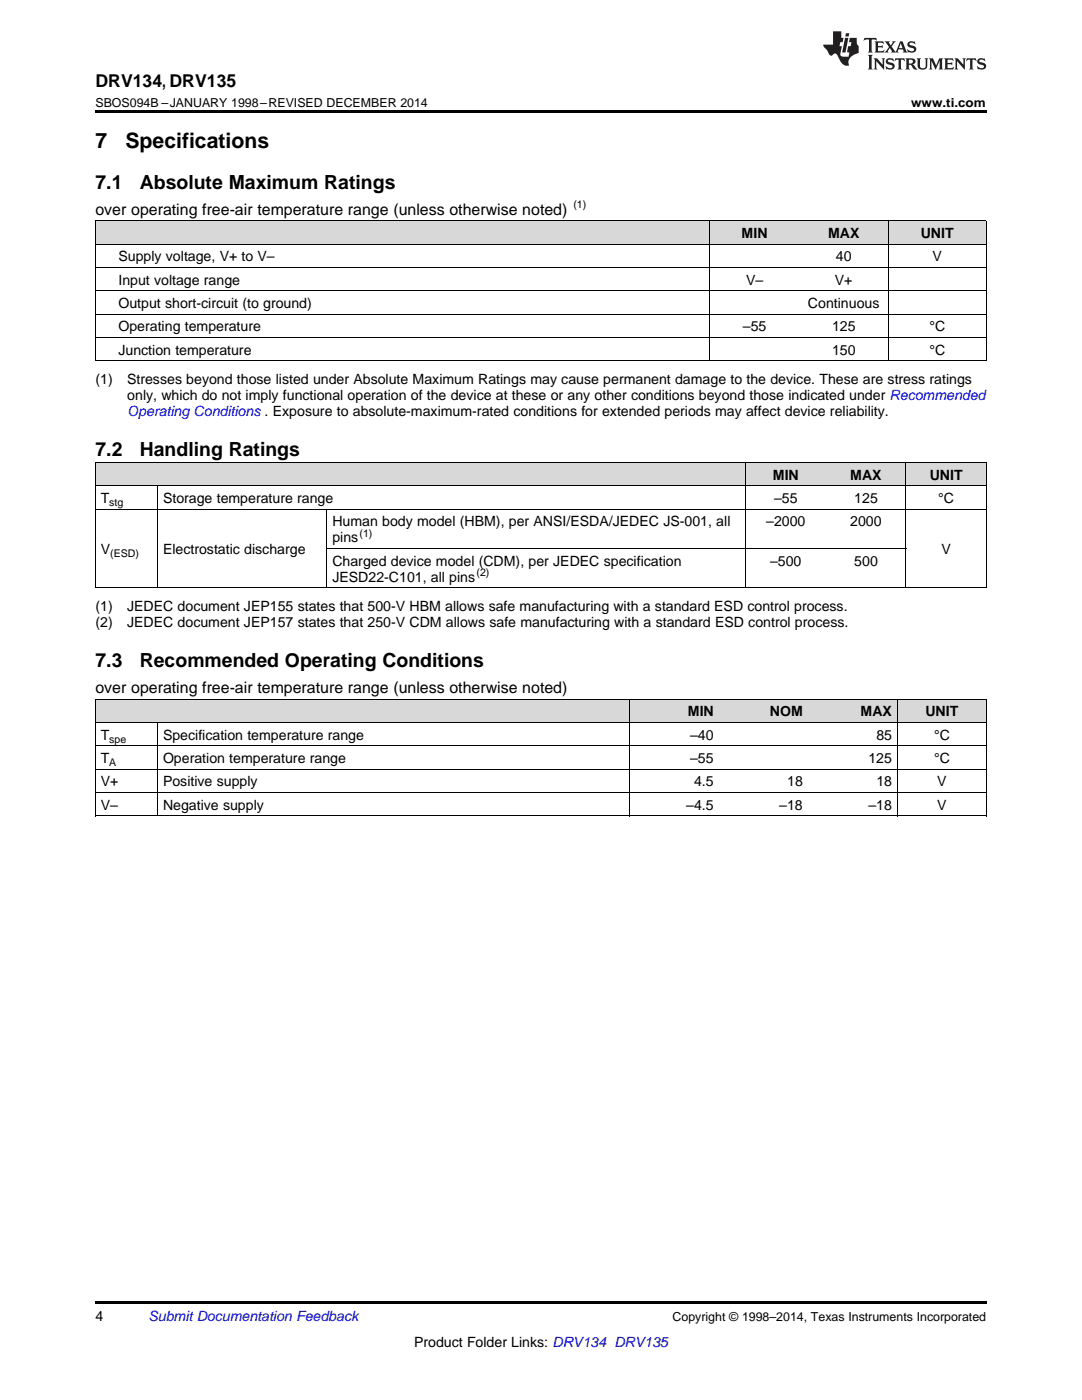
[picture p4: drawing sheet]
<svg xmlns="http://www.w3.org/2000/svg" width="216mm" height="279mm" viewBox="0 0 216 279" stroke-linecap="round" stroke-linejoin="round" font-family="sans-serif">
<defs><g id="words">
<g font-size="4.2">
<text x="19" y="29.6">7</text>
<text x="25" y="29.6">Specifications</text>
</g>
<g font-size="3.9">
<text x="19" y="37.7">7.1</text>
<text x="27.9" y="37.7">Absolute Maximum Ratings</text>
<text x="19" y="91.1">7.2</text>
<text x="27.9" y="91.1">Handling Ratings</text>
<text x="19" y="133.2">7.3</text>
<text x="27.9" y="133.2">Recommended Operating Conditions</text>
</g>
<text font-size="3.5" x="19" y="17.3">DRV134, DRV135</text>
<g font-size="3.2">
<text x="19" y="42.9">over operating free-air temperature range (unless otherwise noted)</text>
<text x="19" y="138.3">over operating free-air temperature range (unless otherwise noted)</text>
</g>
<g font-size="2.8">
<text x="148" y="47.5">MIN</text>
<text x="165.2" y="47.5">MAX</text>
<text x="183.7" y="47.5">UNIT</text>
<text x="23.6" y="52.2">Supply voltage, V+ to V–</text>
<text x="166.8" y="52.2">40</text>
<text x="186.1" y="52.2">V</text>
<text x="23.6" y="56.8">Input voltage range</text>
<text x="148.9" y="56.8">V–</text>
<text x="166.6" y="56.8">V+</text>
<text x="23.6" y="61.5">Output short-circuit (to ground)</text>
<text x="161.2" y="61.5">Continuous</text>
<text x="23.6" y="66.1">Operating temperature</text>
<text x="23.6" y="70.8">Junction temperature</text>
<text x="148.2" y="66.1">–55</text>
<text x="166" y="66.1">125</text>
<text x="166" y="70.8">150</text>
<text x="185.5" y="66.1">°C</text>
<text x="185.5" y="70.8">°C</text>
<text x="19" y="76.7">(1)</text>
<text x="25.4" y="76.7">Stresses beyond those listed under Absolute Maximum Ratings may cause permanent damage to the device. These are stress ratings</text>
<text x="25.4" y="79.8">only, which do not imply functional operation of the device at these or any other conditions beyond those indicated under Recommended</text>
<text x="154.2" y="95.7">MIN</text>
<text x="169.7" y="95.7">MAX</text>
<text x="185.5" y="95.7">UNIT</text>
<text x="20.1" y="100.4">T</text>
<text x="32.5" y="100.4">Storage temperature range</text>
<text x="154.5" y="100.4">–55</text>
<text x="170.5" y="100.4">125</text>
<text x="187.2" y="100.4">°C</text>
<text x="66.3" y="105.1">Human body model (HBM), per ANSI/ESDA/JEDEC JS-001, all</text>
<text x="152.9" y="105.1">–2000</text>
<text x="169.7" y="105.1">2000</text>
<text x="20.1" y="110.6">V</text>
<text x="32.5" y="110.6">Electrostatic discharge</text>
<text x="66.3" y="108.2">pins</text>
<text x="66.3" y="112.9">Charged device model (CDM), per JEDEC specification</text>
<text x="153.7" y="112.9">–500</text>
<text x="170.5" y="112.9">500</text>
<text x="187.9" y="110.6">V</text>
<text x="66.3" y="116.1">JESD22-C101, all pins</text>
<text x="19" y="121.9">(1)</text>
<text x="19" y="125.1">(2)</text>
<text x="25.4" y="121.9">JEDEC document JEP155 states that 500-V HBM allows safe manufacturing with a standard ESD control process.</text>
<text x="25.4" y="125.1">JEDEC document JEP157 states that 250-V CDM allows safe manufacturing with a standard ESD control process.</text>
<text x="137.3" y="143">MIN</text>
<text x="153.6" y="143">NOM</text>
<text x="171.7" y="143">MAX</text>
<text x="184.6" y="143">UNIT</text>
<text x="20.1" y="147.6">T</text>
<text x="32.5" y="147.6">Specification temperature range</text>
<text x="137.7" y="147.6">–40</text>
<text x="174.9" y="147.6">85</text>
<text x="186.4" y="147.6">°C</text>
<text x="20.1" y="152.3">T</text>
<text x="32.5" y="152.3">Operation temperature range</text>
<text x="137.7" y="152.3">–55</text>
<text x="173.3" y="152.3">125</text>
<text x="186.4" y="152.3">°C</text>
<text x="20.1" y="157">V+</text>
<text x="20.1" y="161.6">V–</text>
<text x="32.5" y="157">Positive supply</text>
<text x="32.5" y="161.6">Negative supply</text>
<text x="136.9" y="161.6">–4.5</text>
<text x="138.5" y="157">4.5</text>
<text x="155.5" y="161.6">–18</text>
<text x="157.1" y="157">18</text>
<text x="173.3" y="161.6">–18</text>
<text x="174.9" y="157">18</text>
<text x="187" y="157">V</text>
<text x="187" y="161.6">V</text>
<text x="19" y="263.6">4</text>
<text x="82.6" y="268.9">Product Folder Links: DRV134 DRV135</text>
</g>
<text font-size="2.8" fill="#00f" x="25.4" y="83">Operating Conditions . Exposure to absolute-maximum-rated conditions for extended periods may affect device reliability.</text>
<text font-size="2.8" fill="#0000c8" x="29.6" y="263.6">Submit Documentation Feedback</text>
<g font-size="2.5">
<text x="19" y="21.4">SBOS094B –JANUARY 1998–REVISED DECEMBER 2014</text>
<text x="181.8" y="21.4">www.ti.com</text>
<text x="134.2" y="263.6">Copyright © 1998–2014, Texas Instruments Incorporated</text>
</g>
<g font-size="2.1">
<text x="114.4" y="41.6">(1)</text>
<text x="21.8" y="101">stg</text>
<text x="71.7" y="107.1">(1)</text>
<text x="22" y="111.1">(ESD)</text>
<text x="95.1" y="114.9">(2)</text>
<text x="21.8" y="148.2">spe</text>
<text x="21.8" y="152.9">A</text>
</g>
</g></defs>
<g fill="#d8d8d8">
<path d="M19 139.6h12.5v4.7h-12.5z"/>
<path d="M31.5 139.6h94.2v4.7h-94.2z"/>
<path d="M125.7 139.6h17.8v4.7h-17.8z"/>
<path d="M143.5 139.6h17.8v4.7h-17.8z"/>
<path d="M161.3 139.6h17.8v4.7h-17.8z"/>
<path d="M179.1 139.6h17.7v4.7h-17.7z"/>
<path d="M19 92.4h12.5v4.6h-12.5z"/>
<path d="M31.5 92.4h33.8v4.6h-33.8z"/>
<path d="M65.3 92.4h83.5v4.6h-83.5z"/>
<path d="M148.8 92.4h16v4.6h-16z"/>
<path d="M164.8 92.4h16v4.6h-16z"/>
<path d="M180.8 92.4h16v4.6h-16z"/>
<path d="M19 44.1h3.6v4.7h-3.6z"/>
<path d="M22.6 44.1h119.1v4.7h-119.1z"/>
<path d="M141.7 44.1h17.8v4.7h-17.8z"/>
<path d="M159.5 44.1h17.8v4.7h-17.8z"/>
<path d="M177.3 44.1h19.5v4.7h-19.5z"/>
</g>
<path d="M19 22h177.8v.5h-177.8zM19 117.3h.2zM65.2 117.3h.1zM148.7 117.3h.1zM180.7 117.3h.1zM196.7 117.3h.1zM19 162.8l.2 .1zM125.6 162.8l.1 .1zM179 162.8l.1 .1zM196.7 162.8l.1 .1zM19 259.7h177.8v.5h-177.8z" fill="#000"/>
<g fill="none" stroke="#000" stroke-width=".2">
<path d="M19 58h177.8M19 53.4h177.8M19 48.7h177.8M19 44.1h177.8M19.1 44.1v28M141.7 44.1v28M177.2 44.1v28M196.8 44.1v28M19 72h177.8M19 67.4h177.8M19 62.7h177.8M19 97h177.8"/>
<path d="M19 92.3h177.8M19.1 92.3v25M31.4 97v20.3M148.8 92.3v25M180.8 92.3v25M196.8 92.3v25M19 117.3h177.8M19 101.6h177.8M65.2 101.6v15.7M65.3 109.4h115.5M19 139.5h177.8M19.1 139.6v23.3"/>
<path d="M125.7 139.6v23.3M179 139.6v23.3M196.8 139.6v23.3M19 158.2h177.8M19 153.5h177.8M19 148.9h177.8M19 144.2h177.8M31.4 144.2v18.7M19 162.8h177.8"/>
</g>
<g fill="#231f20">
<path d="M172.5 7.6l-.1 .5 .4-.2h.6v.1v2.1l-.2 .4h.9l-.2-.4v-2.1l.1-.1h.5l.5 .2-.2-.5zM174.5 8.3l.2 .3v1.5l-.2 .4h1.8l.2-.6a1.04 1.04 0 0 1-1.3 .2v-.7h.6l.3 .2v-.6l-.3 .2h-.6v-.6l.8-.1 .4 .3-.2-.5zM176.5 8.3l.9 1.1-.9 1.1h.8l-.2-.2 .4-.7 .5 .7-.2 .2h1.5l-.2-.2 .2-.4h.9l.1 .4-.2 .2h1l-.3-.3-.7-1.9h-.5l-.9 2-.8-1 .9-1h-.8l.1 .3-.4 .5-.3-.6 .1-.2zM179.7 8.6l.4 1h-.7zM181.3 8.4a.63 .63 0 0 0-.2 .7 .63 .63 0 0 0 .6 .4l.6 .2 .1 .2a.75 .75 0 0 1-.7 .4 .75 .75 0 0 1-.6-.5l.1 .7 .1-.1a1.11 1.11 0 0 0 1.5-.6 1.13 1.13 0 0 0-1.2-.8l-.1-.4a1.04 1.04 0 0 1 1.2 .2l-.2-.5-.2 .1-.4-.2zM173.2 10.9l.2 .4v2.2l-.2 .4h1l-.3-.4v-2.2l.3-.4zM174.3 11.6l.3 .4v1.5l-.3 .4h.8l-.2-.4v-1.3l1.5 1.7v-1.9l.2-.4h-.7l.2 .4v.9l-1.1-1.3zM177 11.8a.62 .62 0 0 0-.2 .7 .62 .62 0 0 0 .6 .4l.6 .1 .1 .3a.76 .76 0 0 1-.7 .3 .76 .76 0 0 1-.7-.4l.2 .7 .1-.1a1.11 1.11 0 0 0 1.5-.6 1.13 1.13 0 0 0-1.2-.8l-.1-.4a1.04 1.04 0 0 1 1.2 .2l-.2-.6-.2 .1-.5-.1zM178.7 11.6l-.2 .6a.61 .61 0 0 1 .8-.3v1.6l-.2 .4h.9l-.2-.4v-1.6a.63 .63 0 0 1 .7 .3l-.1-.6zM180.6 11.6l.3 .4v1.5l-.3 .4h1l-.2-.2-.1-.8 .6 .2a.76 .76 0 0 0 1.2 .7l-1-1a.58 .58 0 0 0 .6-.5 .58 .58 0 0 0-.5-.6zM181.4 11.9h.1a.45 .45 0 0 1 .5 .1 .45 .45 0 0 1 .1 .5l-.8 .2zM182.9 11.6l.2 .2a2.17 2.17 0 0 0 .3 1.9 .99 .99 0 0 0 1.6-.6v-1.1l.2-.4h-.7l.2 .2a1.92 1.92 0 0 1-.2 1.8 .6 .6 0 0 1-.9-.5v-1.1l.2-.4zM185.4 11.6l.2 .4v1.5l-.2 .4h.7l-.2-.4v-1.4l.8 1.8 .8-1.8v1.4l-.2 .4h.9l-.2-.4v-1.5l.2-.4h-.8l-.6 1.5-.6-1.5zM188.4 11.6l.2 .4v1.5l-.2 .4h1.8l.1-.6a1.04 1.04 0 0 1-1.2 .1v-.6h.5l.4 .2v-.6l-.4 .2h-.5v-.7h.8l.3 .3-.1-.6zM190.5 11.6l.2 .4v1.5l-.2 .4h.7l-.2-.4v-1.3l1.5 1.7v-1.9l.2-.4h-.7l.2 .4v.9l-1.1-1.3zM192.9 11.6l-.1 .6a.61 .61 0 0 1 .7-.3l.1 1.6-.3 .4h1l-.3-.4 .1-1.6a.63 .63 0 0 1 .7 .3l-.1-.6zM195.2 11.8a.62 .62 0 0 0-.2 .7 .62 .62 0 0 0 .6 .4l.6 .1 .1 .3a.76 .76 0 0 1-.7 .3 .76 .76 0 0 1-.6-.4l.1 .7 .1-.1a1.11 1.11 0 0 0 1.6-.6 1.13 1.13 0 0 0-1.3-.8l-.1-.4a1.04 1.04 0 0 1 1.2 .2l-.1-.6-.2 .1-.5-.1z"/>
<path d="M166.2 6.3v2.6h-1.9v.4l.8 .9a.91 .91 0 0 0 1 .8 .56 .56 0 0 1 .5-.3 .56 .56 0 0 1 .5 .3l.4 .8a1.53 1.53 0 0 0 1.9 1.2 1.54 1.54 0 0 1 1-2.1l.9-.3v-1.4a1.52 1.52 0 0 1-.4-1.6h-1.3l-.2 .8h.5l-.2 .8h-.5l-.1 1v.2l.4 .1-.2 .8a1.93 1.93 0 0 1-1.6-.3l.3-1.8h-.5l.2-.8h.4l.2-.8h-.4v-1.3zM168.6 7.6l-.6 2.9h.7l.6-2.9zM168.8 6.6l-.1 .7h.6l.2-.7z"/>
</g>
<use href="#words"/>
</svg>
